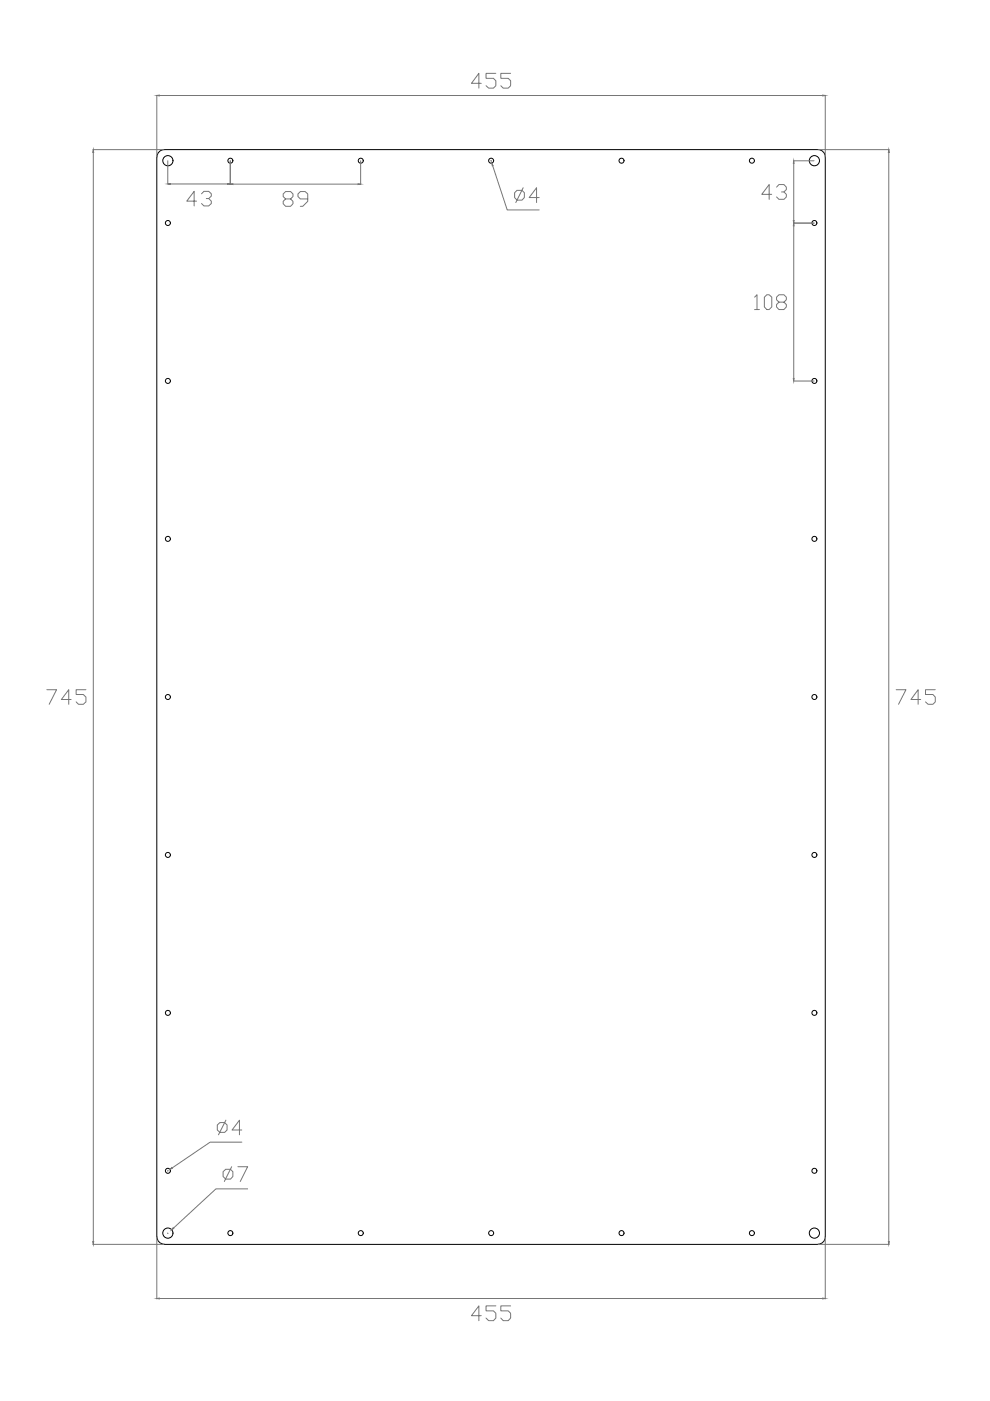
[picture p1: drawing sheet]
<svg xmlns="http://www.w3.org/2000/svg" width="210mm" height="297mm" viewBox="0 0 210 297" stroke-linecap="round" stroke-linejoin="round" font-family="sans-serif">
<!-- layer: 0 -->
<g fill="none" stroke="#000" stroke-width=".21">
<path d="M33.2 33.3v229M33.3 33.3a1.55 1.55 0 0 1 1.5-1.6h138.6a1.54 1.54 0 0 1 1.6 1.6v229a1.55 1.55 0 0 1-1.6 1.5h-138.6a1.64 1.64 0 0 1-1.5-1.6"/>
<circle cx="35.6" cy="34.1" r="1.08"/>
<circle cx="48.8" cy="34.1" r=".53"/>
<circle cx="76.5" cy="34.1" r=".53"/>
<circle cx="104.1" cy="34.1" r=".53"/>
<circle cx="131.8" cy="34.1" r=".53"/>
<circle cx="159.4" cy="34.1" r=".53"/>
<circle cx="172.7" cy="34.1" r="1.08"/>
<circle cx="35.6" cy="47.3" r=".53"/>
<circle cx="172.7" cy="47.3" r=".53"/>
<circle cx="35.6" cy="80.8" r=".53"/>
<circle cx="172.7" cy="80.8" r=".53"/>
<circle cx="35.6" cy="114.3" r=".53"/>
<circle cx="172.7" cy="114.3" r=".53"/>
<circle cx="35.6" cy="147.8" r=".53"/>
<circle cx="172.7" cy="147.8" r=".53"/>
<circle cx="35.6" cy="181.3" r=".53"/>
<circle cx="172.7" cy="181.3" r=".53"/>
<circle cx="35.6" cy="214.7" r=".53"/>
<circle cx="172.7" cy="214.7" r=".53"/>
<circle cx="35.6" cy="248.2" r=".53"/>
<circle cx="172.7" cy="248.2" r=".53"/>
<circle cx="35.6" cy="261.4" r="1.08"/>
<circle cx="48.8" cy="261.4" r=".53"/>
<circle cx="76.5" cy="261.4" r=".53"/>
<circle cx="104.1" cy="261.4" r=".53"/>
<circle cx="131.8" cy="261.4" r=".53"/>
<circle cx="159.4" cy="261.4" r=".53"/>
<circle cx="172.7" cy="261.4" r="1.08"/>
</g>
<!-- layer: OLCULENDIRME -->
<g fill="none" stroke="#767676" stroke-width=".21">
<path d="M102 17.7h-2l1.5-2.1v3.1M105.1 15.6h-2v1h1.5l.5 .5v1.1l-.5 .5h-1l-.5-.5M108.3 15.6h-2.1v1h1.6l.5 .5v1.1l-.5 .5h-1.1l-.5-.5M19.7 31.7h15.1M19.8 32.3v230.9M33.2 20.2v13.1M33.8 20.2h140.6M35.6 34.1v4.9M36.1 39h12.1M48.8 34.1v5M49.4 39h26.5M76.5 34.1v5"/>
<path d="M104.1 34.1h.1M104.5 35.1l3 9.4h6.8M110.9 39.8l-1.5 3.1M164.6 39.7l.6-.6h1l.5 .6v.5l-.5 .5h-.5M168.2 34.1h4.4M168.3 34.6v12.2M173.5 31.7h15M175 20.2v13.1M188.4 32.3v230.9M41.7 42.6h-2.1l1.6-2v3.1M42.7 41.1l.5-.5h1.1l.5 .5v.5l-.5 .5h-.6M44.3 42.1l.5 .5v.6l-.5 .5h-1.1l-.5-.5"/>
<path d="M60.6 42.2l-.6-.5v-.6l.6-.5h1l.5 .5v.6l-.5 .5h-1l-.6 .5v.5l.6 .5h1l.5-.5v-.5l-.5-.5M65.2 42.2h-1.5l-.5-.5v-.6l.5-.5h1l.5 .5v1.6l-1 1h-.5M109.6 40.4h1.1l.5 .5v1l-.5 .5h-1.1l-.5-.5v-1zM114.3 41.9h-2.1l1.6-2.1v3.1M163.6 41.2h-2.1l1.6-2.1v3.2M166.2 40.7l.5 .5v.6l-.5 .5h-1l-.6-.5M168.2 47.3h4.4M168.3 47.9v32.3M160 63l.5-.5v3.1M160 65.6h1M162.1 63l.5-.5h.5l.5 .5v2.1l-.5 .5h-.5l-.5-.5zM165.2 64.1l-.6-.5v-.6l.6-.5h1l.5 .5v.6l-.5 .5h-1l-.6 .5v.5l.6 .5h1l.5-.5v-.5l-.5-.5"/>
<path d="M168.2 80.8h4.4M9.9 146.2h2.1l-1.6 3.1M15.1 148.3h-2.1l1.6-2.1v3.1M18.2 146.2h-2.1v1h1.6l.5 .6v1l-.5 .5h-1l-.6-.5M190 146.2h2.1l-1.6 3.1M195.2 148.3h-2.1l1.6-2.1v3.1M198.3 146.2h-2.1v1h1.6l.5 .6v1l-.5 .5h-1l-.6-.5M46.1 238.5l.5-.5h1l.5 .5v1.1l-.5 .5h-1l-.5-.5zM47.9 237.5l-1.6 3.1M51.3 239.6h-2.1l1.6-2.1v3.1M35.5 248.3h.1M35.6 248.2v.1"/>
<path d="M47.3 248.4l.6-.5h1l.5 .5v1l-.5 .6h-1l-.6-.6zM49.1 247.4l-1.5 3.1M50.4 247.4h2.1l-1.6 3.1M51.3 242.2h-6.8l-8 5.4M52.5 252.1h-6.7l-9 8.3M19.7 263.8h15.1M33.2 262.3v13.1M33.8 275.3h140.6M35.5 261.5h.1M35.6 261.5h.1M102 278.9h-2l1.5-2v3.1M105.1 276.9h-2v1h1.5l.5 .5v1.1l-.5 .5h-1l-.5-.5"/>
<path d="M108.3 276.9h-2.1v1h1.6l.5 .5v1.1l-.5 .5h-1.1l-.5-.5M173.5 263.8h15M175 262.3v13.1"/>
</g>
<g fill="#767676" stroke="#767676" stroke-width=".21">
<path d="M33.2 20.2h.6v.1z"/>
<path d="M174.4 20.2h.6l-.6 .1z"/>
<path d="M19.8 31.7l.1 .6h-.2z"/>
<path d="M19.7 263.2h.2l-.1 .6z"/>
<path d="M33.2 275.3l.6-.1v.2z"/>
<path d="M174.4 275.2l.6 .1-.6 .1z"/>
<path d="M188.4 31.7l.2 .6h-.2z"/>
<path d="M188.4 263.2h.2l-.2 .6z"/>
<path d="M35.6 39l.5-.1v.2z"/>
<path d="M48.2 38.9l.6 .1-.6 .1z"/>
<path d="M48.8 39h.6v.1z"/>
<path d="M75.9 39h.6l-.6 .1z"/>
<path d="M168.3 34.1l.1 .5h-.2z"/>
<path d="M168.2 46.8h.2l-.1 .5z"/>
<path d="M168.3 47.3l.1 .6h-.2z"/>
<path d="M168.2 80.2h.2l-.1 .6z"/>
<path d="M36.7 260.3l.1 .1-.4 .3z"/>
<path d="M36.4 247.5l.1 .2-.5 .2z"/>
<path d="M104.3 34.6l.2 .5-.1 .1z"/>
</g>
</svg>
